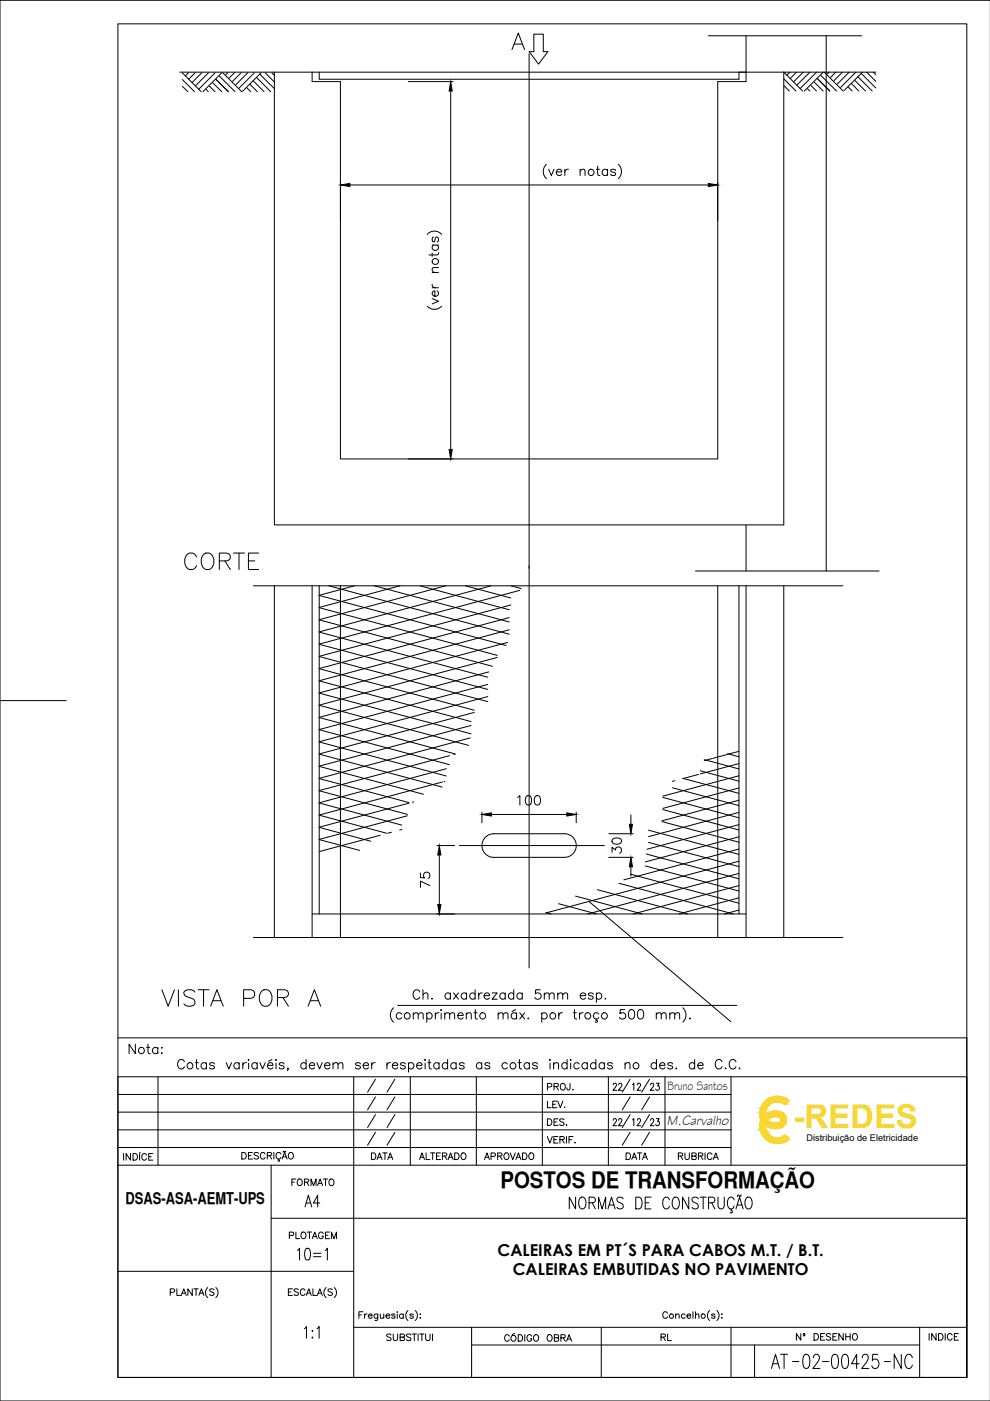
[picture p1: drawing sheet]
<svg xmlns="http://www.w3.org/2000/svg" width="210mm" height="297mm" viewBox="0 0 210 297" stroke-linecap="round" stroke-linejoin="round" font-family="sans-serif">
<defs><g id="words">
<g font-size="7.1">
<text x="38.1" y="122.1">CORTE</text>
<text x="33.2" y="214.5">VISTA POR A</text>
</g>
<text font-size="7" fill="#f8d731" x="168.3" y="239.2">-REDES</text>
<g font-size="6.6">
<text x="162.3" y="291.4">AT</text>
<text x="169" y="291.4">02</text>
<text x="175" y="291.4">00425</text>
<text x="188.4" y="291.4">NC</text>
</g>
<g font-size="6.2">
<text x="76.6" y="232.8">/ /</text>
<text x="76.6" y="236.7">/ /</text>
<text x="130.5" y="236.7">/ /</text>
<text x="76.6" y="244.1">/ /</text>
<text x="76.6" y="240.2">/ /</text>
<text x="130.5" y="244.1">/ /</text>
</g>
<g font-size="5.7">
<text x="63.5" y="257.2">A4</text>
<text x="61.7" y="268.5">10=1</text>
</g>
<text font-size="4.8" x="106.1" y="251.9">POSTOS DE TRANSFORMAÇÃO</text>
<g font-size="4.4">
<text x="128.8" y="232.5">22</text>
<text x="133" y="232.5">12</text>
<text x="136.5" y="232.5">23</text>
<text x="128.8" y="239.9">22</text>
<text x="133" y="239.9">12</text>
<text x="136.5" y="239.9">23</text>
<text x="77.6" y="246.9">DATA</text>
<text x="131.6" y="246.9">DATA</text>
<text x="139" y="285.4">RL</text>
</g>
<g font-size="3.5">
<text x="105.5" y="266.3">CALEIRAS EM PT´S PARA CABOS M.T. / B.T.</text>
<text x="108.7" y="270.3">CALEIRAS EMBUTIDAS NO PAVIMENTO</text>
</g>
<text font-size="3.4" x="26.6" y="255.3">DSAS-ASA-AEMT-UPS</text>
<text font-size="3" x="141.4" y="238.6">M.Carvalho</text>
<text font-size="2.7" x="141.6" y="231.1">Bruno Santos</text>
<text font-size="2" x="171" y="241.9">Distribuição de Eletricidade</text>
</g></defs>
<!-- layer: CORTE -->
<g fill="none" stroke="#000" stroke-width=".21">
<path d="M38.1 15.3h28.1M38.7 15.4l4 4M38.7 18.3l1.1 1.1M38.7 16.9l2.5 2.5M40 15.4l-.7 .7M41.4 15.4l-1.4 1.4M42.8 15.4l-2.1 2.1M43.7 19l.5 .4M44.2 15.4l-2.8 2.8M44.4 18.3l1.2 1.1M45.1 17.6l1.9 1.8M45.6 15.4l-3.5 3.5"/>
<path d="M45.8 16.9l2.6 2.5M46.5 16.1l3.3 3.3M47 15.4l-4 4M47.2 15.4l4 4M48.3 15.4l-.4 .4M49.7 15.4l-1.1 1.1M51.1 15.4l-1.8 1.9M52.2 18.5l1 .9M52.5 15.4l-2.5 2.6M53 17.8l1.6 1.6M53.7 17.1l2.3 2.3M53.9 15.4l-3.2 3.3"/>
<path d="M54.4 16.4l3 3M55.1 15.7l3.1 3.1M55.4 15.4l-4 4M56.2 15.4l2 2M57.6 15.4l.6 .6M58.2 15.3v96h108v-96h-9.5v1.5h-89v-1.5M66.2 15.3h92M108.6 10.5l1.3-3.5 1.3 3.5M109.1 9.4h1.6M116.2 11l-2 2.6-2-2.6h1v-3.8h2v3.8h1M150.2 7.6h32.5M158.2 7.6v9.7h-6v80h-80v-80h-6v-2"/>
<path d="M166.2 16.7l2.6 2.6M166.2 18.1l1.1 1.2M167.5 15.3l-.7 .6M168.9 15.3l-1.4 1.4M170.3 15.3l-2.1 2.1M171.2 18.8l.5 .5M171.7 15.3l-2.8 2.8M171.9 18.1l1.2 1.2M172.6 17.4l1.9 1.9M173.1 15.3l-3.4 3.5M173.4 16.7l2.5 2.6M174.1 16l3.3 3.3"/>
<path d="M174.5 15.3l-4 4M174.8 15.3l4 4M175.2 7.6v113.5M175.8 15.3l-.4 .4M177.2 15.3l-1.1 1.1M178.6 15.3l-1.8 1.8M179.8 18.4l.9 .9M180 15.3l-2.5 2.5M180.5 17.7l1.6 1.6M181.2 17l2.3 2.3M181.5 15.3l-3.3 3.2M181.9 16.3l3 3"/>
<path d="M182.6 15.6l3.1 3.1M182.9 15.3l-4 3.9M183.7 15.3l2 1.9M185.2 15.3l.5 .5M185.7 15.3h-19.5l4 4M158.2 111.3v9.8M147.4 121.1h39"/>
</g>
<!-- layer: VISTA -->
<g fill="none" stroke="#000" stroke-width=".21">
<path d="M112.2 11.4v193.8M53.7 124.2h125M58.2 124.2v74.6M66.2 124.2v74.6M67.7 124.2v69.6M72.2 124.2v74.6M152.2 124.2v74.6M156.7 124.2v69.6M158.2 124.2v74.6M166.2 124.2v74.6M97.4 179.3h30.7M102.2 179.3h.1"/>
<path d="M102.2 179.3a2.5 2.5 0 0 1 2.5-2.5h15a2.5 2.5 0 0 1 2.5 2.5M102.2 179.3a2.5 2.5 0 0 0 2.5 2.5h15a2.5 2.5 0 0 0 2.5-2.5M122.2 179.3h.1M53.7 198.8h125M66.2 193.8h92M124.9 191.2l30.1 25.4M83.4 213.7a2.06 2.06 0 0 0 0 3M84.3 213.2h71.9M85.2 215a.64 .64 0 0 0-1-.1 .64 .64 0 0 0 0 1 .64 .64 0 0 0 1-.1M87.6 215.1l.5-.4 .5 .1 .1 1.3M87.6 214.7v1.4M88.7 215.1l.5-.4 .4 .1 .1 1.3"/>
<path d="M89 210.3a.74 .74 0 0 0-.8-.5 .74 .74 0 0 0-.6 .8 .88 .88 0 0 0 .2 1 .88 .88 0 0 0 .9 .2l.3-.4M89.7 210.9l.5-.4 .4 .1 .1 1.3M89.7 209.9v2M90.5 215a.64 .64 0 0 1 .9-.1 .64 .64 0 0 1 0 1 .64 .64 0 0 1-.9-.1M90.5 214.7v2M91.5 211.8h.2zM92.3 214.7v1.4M93.1 214.7a.64 .64 0 0 0-.8 .6M93.5 214.1v.1zM93.5 214.8v1.3M94.3 215.1l.5-.4 .4 .1 .1 1.3M94.3 214.7v1.4"/>
<path d="M95.3 215.1l.5-.4 .5 .1 .1 1.3M95.5 210.8a.64 .64 0 0 0-.9-.1 .64 .64 0 0 0 0 1 .64 .64 0 0 0 .9-.1M95.5 210.5v1.4M96.2 210.5l1 1.4M97.1 215.3h1.1a.61 .61 0 0 0-.9-.5 .61 .61 0 0 0-.1 1 .6 .6 0 0 0 1 0M97.2 210.5l-1 1.4M98.9 215.1l.4-.4 .5 .1 .1 1.3M98.9 214.7v1.4M98.9 210.8a.64 .64 0 0 0-.9-.1 .64 .64 0 0 0 0 1 .64 .64 0 0 0 .9-.1M98.9 210.5v1.4M100.5 214.7h.7M100.7 210.8a.64 .64 0 0 0-.9-.1 .64 .64 0 0 0 0 1 .64 .64 0 0 0 .9-.1"/>
<path d="M100.7 209.9v2M100.8 214.1v1.6l.1 .3 .4 .1M101.5 210.5v1.4M102.3 210.5a.64 .64 0 0 0-.8 .6M102.6 211.1h1.2a.61 .61 0 0 0-.9-.5 .61 .61 0 0 0-.2 1 .6 .6 0 0 0 1.1 0M104.4 210.5h1l-1 1.4h1M105.6 215.1l.5-.4 .5 .1 .1 1.3M105.6 214.7v1.4M106.7 215.1l.4-.4 .5 .1 .1 1.3M107.1 210.8a.64 .64 0 0 0-.9-.1 .64 .64 0 0 0 0 1 .64 .64 0 0 0 .9-.1M107.1 210.5v1.4M108.9 210.8a.64 .64 0 0 0-.9-.1 .64 .64 0 0 0 0 1 .64 .64 0 0 0 .9-.1"/>
<path d="M108.9 209.9v2M109.3 214.1l-.7 .3M109.5 215a.64 .64 0 0 0-.9-.1 .64 .64 0 0 0 0 1 .64 .64 0 0 0 .9-.1M109.5 214.7v1.4M110.2 214.7l1 1.4M110.7 210.8a.64 .64 0 0 0-.9-.1 .64 .64 0 0 0 0 1 .64 .64 0 0 0 .9-.1M110.7 210.5v1.4M111.2 214.7l-1 1.4M111.9 216h.2zM114.5 209.9h-.9l-.1 .8a.71 .71 0 0 1 1.1 0 .71 .71 0 0 1-.2 1.1 .71 .71 0 0 1-1-.3M114.9 215a.64 .64 0 0 1 .9-.1 .64 .64 0 0 1 0 1 .64 .64 0 0 1-.9-.1M114.9 214.7v2"/>
<path d="M115.4 210.9l.5-.4 .5 .1v1.3M115.4 210.5v1.4M116.4 210.9l.5-.4 .5 .1 .1 1.3M118.3 210.9l.4-.4 .5 .1 .1 1.3M118.3 210.5v1.4M118.5 214.7v1.4M119.2 214.7a.64 .64 0 0 0-.7 .6M119.3 210.9l.5-.4 .5 .1 .1 1.3M121.5 214.7h.7M121.8 214.1v1.6l.1 .3 .4 .1M122.9 214.7v1.4M123 211.1h1.2a.61 .61 0 0 0-.9-.5 .61 .61 0 0 0-.2 1 .6 .6 0 0 0 1.1 0"/>
<path d="M123.6 214.7a.64 .64 0 0 0-.7 .6M125.8 210.8a.6 .6 0 0 0-1.1 0l.3 .3 .7 .2 .1 .3a.6 .6 0 0 1-1.1 0M126.4 216.1v.2l.3 .1v.2h-.5M126.4 210.8a.64 .64 0 0 1 1-.1 .64 .64 0 0 1 0 1 .64 .64 0 0 1-1-.1M126.4 210.5v2M127 215a.64 .64 0 0 0-1-.1 .64 .64 0 0 0 0 1 .64 .64 0 0 0 1-.1M128.3 211.8h.1zM132.5 214.1h-1l-.1 .8a.71 .71 0 0 1 1.1 0 .71 .71 0 0 1-.1 1.1 .71 .71 0 0 1-1.1-.3M133.5 214.2a.65 .65 0 0 1 1 .2 1.01 1.01 0 0 1-.7 1.7 1.28 1.28 0 0 1-.3-1.9zM135.4 214.2a.65 .65 0 0 1 1 .2 1.01 1.01 0 0 1-.7 1.7 1.28 1.28 0 0 1-.3-1.9zM139.1 215.1l.5-.4 .5 .1 .1 1.3M139.1 214.7v1.4"/>
<path d="M140.2 215.1l.5-.4 .4 .1 .1 1.3M142 215.1l.5-.4 .5 .1 .1 1.3M142 214.7v1.4M143.1 215.1l.4-.4 .5 .1 .1 1.3M144.8 213.7a2.06 2.06 0 0 1 0 3M146.2 216h.2z"/>
<circle cx="86.3" cy="215.4" r=".66"/>
<circle cx="102.3" cy="215.4" r=".66"/>
<circle cx="117.2" cy="215.4" r=".66"/>
<circle cx="124.6" cy="215.4" r=".66"/>
<circle cx="128.1" cy="215.4" r=".66"/>
</g>
<!-- layer: LEGENDA -->
<g fill="none" stroke="#000" stroke-width=".21">
<path d="M25 228.3h180v63.7h-180zM25 220h180v72M25 239.6h130M25 232h130M25 235.8h130M28.7 221.4v2l-1.3-2v2M31.1 222.1h.6M31.4 221.4v1.6l.1 .3 .3 .1M33.5 222.4a.64 .64 0 0 0-1-.1 .64 .64 0 0 0 0 .9 .64 .64 0 0 0 1-.1M33.5 222.1v1.3M33.5 228.3v18.7M34.2 222.2h.2z"/>
<path d="M34.2 223.3h.2zM39.1 225.1a.74 .74 0 0 0-.8-.5 .74 .74 0 0 0-.6 .8 .88 .88 0 0 0 .2 1 .88 .88 0 0 0 .9 .1l.3-.3M41.4 225.3h.6M41.7 224.6v1.7l.1 .2 .3 .1M43.8 225.6a.64 .64 0 0 0-1-.1 .64 .64 0 0 0 0 .9 .64 .64 0 0 0 1 0M43.8 225.3v1.3M45.5 225.6a.6 .6 0 0 0-1.1 0l.3 .3 .7 .2 .1 .3a.6 .6 0 0 1-1.1 0M48 225.3l.5 1.3 .6-1.3M50.7 225.6a.64 .64 0 0 0-.9-.1 .64 .64 0 0 0 0 .9 .64 .64 0 0 0 .9 0M50.7 225.3v1.3M51.5 225.3v1.3M52.2 225.3a.64 .64 0 0 0-.7 .6"/>
<path d="M52.7 224.6v.2zM52.7 225.4v1.2M54.5 225.6a.64 .64 0 0 0-.9-.1 .64 .64 0 0 0 0 .9 .64 .64 0 0 0 .9 0M54.5 225.3v1.3M55.1 225.3l.6 1.3 .5-1.3M56.7 225.9h1.2a.61 .61 0 0 0-.9-.5 .61 .61 0 0 0-.2 1 .6 .6 0 0 0 1.1 0M57.7 224.6l-.8 .4M58.5 224.6v.2zM58.5 225.4v1.2M60.2 225.6a.6 .6 0 0 0-1 0l.3 .3 .6 .2 .1 .3a.6 .6 0 0 1-1 0M61.1 226.5h-.2h.2l-.2 .5M64.9 225.6a.63 .63 0 0 0-.9-.1 .63 .63 0 0 0 0 .9 .63 .63 0 0 0 .9 0"/>
<path d="M64.9 224.6v2M65.6 225.9h1.1a.61 .61 0 0 0-.9-.5 .61 .61 0 0 0-.1 1 .6 .6 0 0 0 1 0M67.2 225.3l.6 1.3 .5-1.3M68.8 225.9h1.1a.61 .61 0 0 0-.8-.5 .61 .61 0 0 0-.2 1 .6 .6 0 0 0 1 0M70.6 225.7l.5-.4 .5 .1 .1 1.2M70.6 225.3v1.3M71.7 225.7l.4-.4 .5 .1 .1 1.2M75 228.3v63.7M76.4 225.6a.6 .6 0 0 0-1 0l.3 .3 .6 .2 .1 .3a.6 .6 0 0 1-1 0M77 225.9h1.1a.61 .61 0 0 0-.8-.5 .61 .61 0 0 0-.2 1 .6 .6 0 0 0 1 0M78.8 225.3v1.3M79.6 225.3a.64 .64 0 0 0-.8 .6"/>
<path d="M82 225.3v1.3M82.8 225.3a.64 .64 0 0 0-.8 .6M83.2 225.9h1.1a.61 .61 0 0 0-.8-.5 .61 .61 0 0 0-.2 1 .6 .6 0 0 0 1 0M85.9 225.6a.6 .6 0 0 0-1 0l.3 .3 .7 .2v.3a.6 .6 0 0 1-1 0M86.6 225.6a.64 .64 0 0 1 1-.1 .64 .64 0 0 1 0 .9 .64 .64 0 0 1-1 0M86.6 225.3v2M87 228.3v18.7M88.3 225.9h1.2a.61 .61 0 0 0-.9-.5 .61 .61 0 0 0-.2 1 .6 .6 0 0 0 1.1 0M90 224.7h.2zM90.1 225.4v1.2M90.7 225.3h.7M91 224.6v1.7l.1 .2 .4 .1"/>
<path d="M93.1 225.6a.64 .64 0 0 0-.9-.1 .64 .64 0 0 0 0 .9 .64 .64 0 0 0 .9 0M93.1 225.3v1.3M94.9 225.6a.64 .64 0 0 0-.9-.1 .64 .64 0 0 0 0 .9 .64 .64 0 0 0 .9 0M94.9 224.6v2M96.7 225.6a.64 .64 0 0 0-.9-.1 .64 .64 0 0 0 0 .9 .64 .64 0 0 0 .9 0M96.7 225.3v1.3M98.4 225.6a.6 .6 0 0 0-1 0l.3 .3 .6 .2 .1 .3a.6 .6 0 0 1-1 0M101 228.3v18.7M102.1 225.6a.64 .64 0 0 0-.9-.1 .64 .64 0 0 0 0 .9 .64 .64 0 0 0 .9 0M102.1 225.3v1.3M103.9 225.6a.6 .6 0 0 0-1.1 0l.3 .3 .7 .2 .1 .3a.6 .6 0 0 1-1.1 0M107.6 225.6a.64 .64 0 0 0-1-.1 .64 .64 0 0 0 0 .9 .64 .64 0 0 0 1 0"/>
<path d="M109.9 225.3h.6M110.1 224.6v1.7l.1 .2 .4 .1M112.2 225.6a.64 .64 0 0 0-.9-.1 .64 .64 0 0 0 0 .9 .64 .64 0 0 0 .9 0M112.2 225.3v1.3M114 225.6a.6 .6 0 0 0-1.1 0l.3 .3 .7 .2 .1 .3a.6 .6 0 0 1-1.1 0M115 228.3v18.7M116.1 233.5v1.4h.8M116.1 230.4h.8l.1-.2-.1-.4-.8-.1v1.4M116.1 237.2h.4a.75 .75 0 0 1 .5 .7 .75 .75 0 0 1-.5 .7h-.4zM116.6 224.6v.2zM116.6 225.4v1.2M117.2 234.1h.5"/>
<path d="M117.4 225.7l.5-.4 .4 .1 .1 1.2M117.4 225.3v1.3M117.5 230.4l.8-.1v-.5l-.8-.1v1.4M117.5 237.9h.5M117.9 230.4l.5 .7M118.1 233.5h-.9v1.4h.9M118.3 233.5l.5 1.4 .5-1.4M118.3 237.2h-.8v1.4h.8M118.9 229.9a.66 .66 0 0 1 1 .2 .66 .66 0 0 1-.3 .9 .67 .67 0 0 1-.8-.2 .67 .67 0 0 1 .1-.9zM119.6 237.4l-.3-.2-.6 .2 .1 .3 .7 .4 .1 .3-.1 .1-.5 .1-.3-.2M119.7 234.7v.2zM120.1 238.5h.1z"/>
<path d="M120.2 225.6a.64 .64 0 0 0-.9-.1 .64 .64 0 0 0 0 .9 .64 .64 0 0 0 .9 0M120.2 224.6v2M120.9 229.7l-.1 1.3-.3 .1-.2-.1-.1-.4M121 224.6v.2zM121 225.4v1.2M121.4 231h.1zM122.8 225.6a.64 .64 0 0 0-.9-.1 .64 .64 0 0 0 0 .9 .64 .64 0 0 0 .9 0M124.5 225.6a.64 .64 0 0 0-.9-.1 .64 .64 0 0 0 0 .9 .64 .64 0 0 0 .9 0M124.5 225.3v1.3M126.3 225.6a.64 .64 0 0 0-.9-.1 .64 .64 0 0 0 0 .9 .64 .64 0 0 0 .9 0M126.3 224.6v2M128.1 225.6a.64 .64 0 0 0-.9-.1 .64 .64 0 0 0 0 .9 .64 .64 0 0 0 .9 0"/>
<path d="M128.1 225.3v1.3M129 228.3v18.7M129.9 225.6a.6 .6 0 0 0-1.1 0l.3 .3 .7 .2 .1 .3a.6 .6 0 0 1-1.1 0M132.5 225.7l.5-.4 .5 .1 .1 1.2M132.5 225.3v1.3M139.2 225.6a.64 .64 0 0 0-1-.1 .64 .64 0 0 0 0 .9 .64 .64 0 0 0 1 0M139.2 224.6v2M139.8 225.9h1.2a.61 .61 0 0 0-.9-.5 .61 .61 0 0 0-.2 1 .6 .6 0 0 0 1.1 0M141 228.3v18.7M142.6 225.6a.6 .6 0 0 0-1 0l.2 .3 .7 .2 .1 .3a.6 .6 0 0 1-1 0M143.3 226.5h.2zM147.3 225.6a.64 .64 0 0 0-1-.1 .64 .64 0 0 0 0 .9 .64 .64 0 0 0 1 0"/>
<path d="M147.3 224.6v2M147.9 225.9h1.2a.61 .61 0 0 0-.9-.5 .61 .61 0 0 0-.2 1 .6 .6 0 0 0 1.1 0M153.1 225.1a.74 .74 0 0 0-.9-.5 .74 .74 0 0 0-.5 .8 .88 .88 0 0 0 .1 1 .88 .88 0 0 0 1 .1l.3-.3M153.8 226.5h.1zM155 228.3v18.7M156 225.1a.74 .74 0 0 0-.8-.5 .74 .74 0 0 0-.6 .8 .88 .88 0 0 0 .2 1 .88 .88 0 0 0 1 .1l.2-.3M156.7 226.5h.2zM25 243.3h130M25 247h180M26.2 244.6v1.4M27.7 244.6v1.4l-1-1.4v1.4M28.2 244.6h.5a.75 .75 0 0 1 .5 .7 .75 .75 0 0 1-.5 .7h-.5z"/>
<path d="M29.6 244.6v1.4M29.7 244.3l-.1 .1M31.1 244.9a.51 .51 0 0 0-.6-.3 .51 .51 0 0 0-.4 .5v.3a.51 .51 0 0 0 .4 .6 .51 .51 0 0 0 .6-.4M31.5 245.2h.6M32.4 244.6h-.9v1.4h.9M51.3 244.3h.4a.75 .75 0 0 1 .5 .7 .75 .75 0 0 1-.5 .7h-.4zM52.7 245h.5M53.5 244.3h-.8v1.4h.8M54.8 244.5l-.3-.2-.6 .2 .1 .4 .7 .3 .1 .3-.1 .2h-.5l-.3-.2M56.2 244.7a.52 .52 0 0 0-.6-.4 .52 .52 0 0 0-.4 .6v.3a.52 .52 0 0 0 .4 .5 .52 .52 0 0 0 .6-.3M56.7 245l.8-.1v-.4l-.8-.2v1.4M57.1 245l.5 .7"/>
<path d="M57.5 258.3h147.5M57.5 247v45M58.1 244.3v1.4M59.1 245.7l.2 .4h-.4M59.5 244.7a.52 .52 0 0 0-.5-.4 .52 .52 0 0 0-.5 .6v.3a.52 .52 0 0 0 .5 .5 .52 .52 0 0 0 .5-.3M59.8 245.7l.5-1.4 .6 1.4M60 245.3h.7M60.6 244.1l-.2 .1-.2-.1-.2 .2M61.3 244.5l.1-.1a.66 .66 0 0 1 .8 .6 .66 .66 0 0 1-.8 .7l-.3-.5zM62.7 250h-.8v1.4M63.1 250.2l.2-.2a.65 .65 0 0 1 .8 .7 .65 .65 0 0 1-.8 .6l-.3-.5zM64.5 250.6h.8l.2-.4-.4-.2h-.6v1.4"/>
<path d="M65.9 251.4v-1.4l.6 1.4 .5-1.4v1.4M67.3 251.4l.6-1.4 .5 1.4M68.5 250h1M69 250v1.4M69.9 250.2a.66 .66 0 0 1 .9 .2 .66 .66 0 0 1-.3 .9 .67 .67 0 0 1-.8-.3 .67 .67 0 0 1 .2-.8zM88.9 245.8l.6-1.4 .5 1.4M89.1 245.4h.7M90.3 244.4v1.4h.8M91.3 244.4h.9M91.7 244.4v1.4M92.5 245.1h.6M93.4 244.4h-.9v1.4h.9"/>
<path d="M93.8 245.1l.8-.1 .1-.3-.3-.3h-.6v1.4M94.3 245.1l.4 .7M95 245.8l.5-1.4 .6 1.4M95.2 245.4h.7M96.4 244.4h.5a.75 .75 0 0 1 .5 .7 .75 .75 0 0 1-.5 .7h-.5zM98 244.5a.65 .65 0 0 1 .8 .6 .65 .65 0 0 1-.8 .7l-.3-.5 .1-.5zM102.7 245.8l.6-1.4 .5 1.4M102.9 245.4h.7M104.1 245.2l.8-.1 .2-.2-.1-.3-.9-.2v1.4M105.5 245.1l.8-.1 .1-.4-.9-.2v1.4M106 245.1l.4 .7M107 244.6a.64 .64 0 0 1 .9 .1 .64 .64 0 0 1-.1 .9 .64 .64 0 0 1-.9-.1 .64 .64 0 0 1 .1-.9z"/>
<path d="M108.2 244.4l.5 1.4 .6-1.4M109.4 245.8l.5-1.4 .5 1.4M109.6 245.4h.6M110.8 244.4h.5a.75 .75 0 0 1 .4 .7 .75 .75 0 0 1-.4 .7h-.5zM112.2 244.6a.58 .58 0 0 1 .8 0 .58 .58 0 0 1 .2 .7 .53 .53 0 0 1-.6 .6 .53 .53 0 0 1-.5-.6zM116 241l.6 1.4 .5-1.4M117.4 241.6h.6M118.3 241h-.9v1.4h.9M118.7 241.6h.8l.1-.5-.9-.1v1.4M119.2 241.6l.4 .8M120.1 241v1.4M120.6 241.6h.6"/>
<path d="M121.5 241h-.9v1.4M121.9 242.2v.2zM122 253.8v2.5l-1.3-2.5v2.5M123.1 253.9l.2-.1a1.1 1.1 0 0 1 .9 1.6l-.1 .3a.67 .67 0 0 1-.6 .6 .67 .67 0 0 1-.7-.6 1.8 1.8 0 0 1 .3-1.8zM124.9 255h.9a.61 .61 0 0 0 .4-.6 .61 .61 0 0 0-.4-.6h-.9v2.5M125.6 255l.6 1.3M126.9 256.3v-2.5l.8 2.5 .7-2.5v2.5M128.9 256.3l.8-2.5 .7 2.5M129.2 255.5h.9M132.1 254.2a.66 .66 0 0 0-.8-.4 .66 .66 0 0 0-.4 .9l.9 .4a.62 .62 0 0 1 .3 .7 .62 .62 0 0 1-.4 .5l-.7-.1-.2-.2M134.8 253.8h.7a1.47 1.47 0 0 1 0 2.5h-.7zM136.8 255h.8"/>
<path d="M138 253.8h-1.2v2.5h1.2M141.9 254.4a.67 .67 0 0 0-.6-.6 .67 .67 0 0 0-.7 .6 1.57 1.57 0 0 0 .5 1.9 .71 .71 0 0 0 .8-.6M142.9 253.9l.2-.1a1.1 1.1 0 0 1 .9 1.6l-.1 .3a.67 .67 0 0 1-.6 .6 .67 .67 0 0 1-.7-.6 1.8 1.8 0 0 1 .3-1.8zM143.8 245.1l.8-.1 .1-.4-.9-.2v1.4M144.3 245.1l.5 .7M145.2 244.4v1l.4 .4 .5-.2 .1-1.2M146 253.8v2.5l-1.3-2.5v2.5M146.7 245.1l.8-.1 .1-.4-.9-.2v1.4l.9-.1v-.3l-.3-.3M148 254.2a.66 .66 0 0 0-.8-.4 .66 .66 0 0 0-.4 .9l.9 .4a.62 .62 0 0 1 .3 .7 .62 .62 0 0 1-.4 .5l-.7-.1-.2-.2M148.1 245.1l.8-.1 .1-.4-.9-.2v1.4M148.4 253.8h1.4M148.6 245.1l.4 .7"/>
<path d="M149.1 253.8v2.5M149.5 244.4v1.4M150.2 255h.9a.61 .61 0 0 0 .5-.6 .61 .61 0 0 0-.5-.6h-.9v2.5M150.9 255l.7 1.3M151 244.8a.51 .51 0 0 0-.6-.4 .51 .51 0 0 0-.4 .6 .58 .58 0 0 0 .1 .7 .58 .58 0 0 0 .8-.1l.1-.1M151.2 245.8l.6-1.4 .5 1.4M151.4 245.4h.7M152.2 253.8v1.8a.67 .67 0 0 0 .7 .7 .67 .67 0 0 0 .7-.7v-1.8M155 256.3v.4l.3 .1v.2l-.1 .2-.4-.2M155.7 254.4a.67 .67 0 0 0-.7-.6 .67 .67 0 0 0-.7 .6 1.57 1.57 0 0 0 .5 1.9 .71 .71 0 0 0 .9-.6M156 256.3l.8-2.5 .8 2.5M156.3 255.5h1"/>
<path d="M157.2 253.3l-.3 .3-.3-.2-.3 .3M158.3 253.9l.2-.1a1.1 1.1 0 0 1 1 1.6l-.1 .3a.67 .67 0 0 1-.7 .6 .67 .67 0 0 1-.7-.6 1.8 1.8 0 0 1 .3-1.8zM25 269.5h50M36.1 274l.8-.1 .1-.5-.9-.1v1.4M37.5 273.3v1.4h.8M38.4 274.7l.6-1.4 .5 1.4M38.6 274.2h.7M40.8 273.3v1.4l-1-1.4v1.4M41.1 273.3h.9M41.6 273.3v1.4M42.2 274.7l.5-1.4 .5 1.4M42.4 274.2h.6"/>
<path d="M44 273a1.45 1.45 0 0 0 0 2.1M45.4 273.4l-.4-.1-.6 .1 .2 .4 .8 .5v.2l-.4 .2-.6-.2M45.8 273a1.43 1.43 0 0 1 0 2.1M61.1 273.9h.6M61.3 262l.8-.1 .1-.5-.9-.2v1.4M62 273.3h-.9v1.4h.9M62.7 261.2v1.4h.8M63.3 273.4l-.4-.1-.6 .1 .2 .4 .8 .5v.2l-.4 .2-.6-.2M64.1 261.3a.66 .66 0 0 1 .8 .6 .66 .66 0 0 1-.8 .7l-.3-.5zM64.7 273.6a.51 .51 0 0 0-.6-.3 .51 .51 0 0 0-.4 .5v.3a.51 .51 0 0 0 .4 .6 .51 .51 0 0 0 .6-.4M64.9 274.7l.6-1.4 .5 1.4M65.1 274.2h.7"/>
<path d="M65.1 261.2h1M65.6 261.2v1.4M66.2 262.6l.5-1.4 .6 1.4M66.3 273.3v1.4h.8M67.3 274.7l.5-1.4 .5 1.4M67.5 274.2h.6M68.5 261.6a.51 .51 0 0 0-.5-.4 .51 .51 0 0 0-.5 .6v.3a.5 .5 0 0 0 .5 .5 .5 .5 0 0 0 .5-.5h-.3M69.1 273a1.45 1.45 0 0 0 0 2.1M69.9 261.2h-.9v1.4M70.3 262.6v-1.4l.5 1.4 .5-1.4v1.4M70.5 273.4l-.4-.1-.6 .1 .2 .4 .7 .3 .1 .4-.2 .1-.4 .1-.4-.2M70.9 273a1.45 1.45 0 0 1 0 2.1"/>
<path d="M76.1 278.8h.5M77 278.1h-.9v1.4M77.3 278.6v.9M77.8 278.6h-.3l-.2 .4M78.1 279h.8a.45 .45 0 0 0-.5-.4 .45 .45 0 0 0-.4 .5 .45 .45 0 0 0 .4 .4l.5-.2M80.1 278.6l-.1 1.3h-.5M80.1 278.8a.44 .44 0 0 0-.7-.1 .44 .44 0 0 0 0 .7 .44 .44 0 0 0 .7-.1M80.6 278.6l.1 .8 .3 .1 .4-.3M81.4 278.6v.9M81.8 279h.8a.45 .45 0 0 0-.5-.4 .45 .45 0 0 0-.4 .5 .45 .45 0 0 0 .5 .4l.4-.2M83.8 278.8l-.3-.2h-.4v.3l.6 .2 .1 .2-.3 .2-.5-.2M84.2 278.1v.1z"/>
<path d="M84.2 278.6v.9M85.5 278.8a.45 .45 0 0 0-.7-.1 .45 .45 0 0 0 0 .7 .45 .45 0 0 0 .7-.1M85.5 278.6v.9M86.5 277.9a1.43 1.43 0 0 0 0 2.1M87.6 278.8l-.2-.2h-.4v.3l.6 .2v.2l-.2 .2-.5-.2M88 277.9a1.43 1.43 0 0 1 0 2.1M89 278.6h.2zM89 279.4h.2zM141.5 278.4a.52 .52 0 0 0-.6-.3 .52 .52 0 0 0-.4 .5v.4a.52 .52 0 0 0 .4 .5 .52 .52 0 0 0 .6-.3M143.3 278.8l.3-.2h.3l.1 .9M143.3 278.6v.9M145.3 278.8a.44 .44 0 0 0-.7-.1 .44 .44 0 0 0 0 .7 .44 .44 0 0 0 .7-.1"/>
<path d="M145.7 279h.8a.45 .45 0 0 0-.5-.4 .45 .45 0 0 0-.4 .5 .45 .45 0 0 0 .4 .4l.5-.2M146.9 278.1v1.4M147.5 278.8l.3-.2h.3l.1 .9M147.5 278.1v1.4M150.5 277.9a1.43 1.43 0 0 0 0 2.1M151.6 278.8l-.3-.2-.4 .2 .6 .3v.3l-.4 .1-.2-.2M152 277.9a1.43 1.43 0 0 1 0 2.1M153 278.6h.1zM153.1 279.4v.1zM64.5 281.7l.5-.5v2.5M66.2 282.1v.2zM66.2 283.5v.2z"/>
<path d="M67.2 281.7l.5-.5v2.5M75 281.4h130M82.9 283l-.3-.2-.5 .1-.1 .4 .8 .3 .1 .4-.3 .2-.6-.2M83.4 282.8v1l.4 .4 .4-.2 .1-1.2M84.8 283.5l.8-.1 .2-.3-.4-.3h-.6v1.4l.9-.1 .1-.3-.4-.3M87.1 283l-.3-.2-.6 .2 .1 .4 .8 .4v.2l-.3 .2-.6-.2M87.4 282.8h.9M87.8 282.8v1.4M88.6 282.8v1.4M89 282.8h.9M89.4 282.8v1.4M90.2 282.8v1l.4 .4 .5-.2 .1-1.2"/>
<path d="M91.7 282.8v1.4M100 285.2h95M100 281.4v10.6M108 283.3a.51 .51 0 0 0-.6-.3 .51 .51 0 0 0-.4 .5v.3a.51 .51 0 0 0 .4 .6 .51 .51 0 0 0 .6-.4M109.1 282.7l-.5 .3M109.9 283h.4a.75 .75 0 0 1 .5 .7 .75 .75 0 0 1-.5 .7h-.4zM111.3 283v1.4M112.7 283.3a.52 .52 0 0 0-.6-.3 .52 .52 0 0 0-.4 .5v.3a.5 .5 0 0 0 .5 .6 .5 .5 0 0 0 .5-.6h-.3M113.3 283.2l.1-.2a.66 .66 0 0 1 .8 .7 .66 .66 0 0 1-.8 .6l-.3-.5zM116.3 283a.66 .66 0 0 1 .8 .7 .66 .66 0 0 1-.8 .6l-.3-.5zM117.5 283.6h.8l.1-.5-.9-.1v1.4l.9-.2 .1-.3-.4-.3M118.9 283.6h.8l.2-.4-.4-.2h-.6v1.4"/>
<path d="M119.4 283.6l.5 .8M120.1 284.4l.6-1.4 .5 1.4M120.3 283.9h.7M127.5 281.4v10.6M155 281.4v10.6M169.8 282.7v1.4l-.9-1.4v1.4M170.3 283.2h.4M172.6 282.7h.5a.75 .75 0 0 1 .4 .7 .75 .75 0 0 1-.4 .7h-.5zM174 283.4h.5M174.9 282.7h-.9v1.4M176.1 282.9l-.3-.2-.6 .2 .1 .4 .8 .3v.3l-.3 .2-.6-.2M176.6 283.4h.5"/>
<path d="M177.5 282.7h-.9v1.4M178.8 282.7v1.4l-.9-1.4v1.4M179.3 283.4h1M179.3 282.7v1.4M180.3 282.7v1.4M180.9 282.9a.64 .64 0 0 1 .9 .1 .64 .64 0 0 1-.1 .9l-.2 .2a.68 .68 0 0 1-.8-.3 .68 .68 0 0 1 .2-.9zM195 281.4v10.6M197 282.7v1.4M198.5 282.7v1.4l-1-1.4v1.4M199 282.7h.5a.74 .74 0 0 1 .5 .7 .74 .74 0 0 1-.5 .7h-.5zM200.4 282.7v1.4M201.9 283.1a.51 .51 0 0 0-.6-.4 .51 .51 0 0 0-.4 .6v.3a.51 .51 0 0 0 .4 .5 .51 .51 0 0 0 .6-.3"/>
<path d="M202.3 283.4h.6M203.2 282.7h-.9v1.4h.9"/>
<circle cx="30" cy="222.7" r=".66"/>
<circle cx="40.3" cy="226" r=".66"/>
<circle cx="108.8" cy="226" r=".66"/>
<circle cx="134.9" cy="225.9" r=".66"/>
<circle cx="142.4" cy="279" r=".46"/>
<circle cx="149.1" cy="279" r=".46"/>
<circle cx="108.9" cy="283.7" r=".62"/>
<circle cx="170.5" cy="282.9" r=".19"/>
</g>
<!-- layer: FORMATO-A4 -->
<path d="M25 5.1h180v286.9h-180zM210 .1h-210v296.9h210M0 148.5h14" fill="none" stroke="#000" stroke-width=".21"/>
<!-- layer: 0 -->
<g fill="none" stroke="#000" stroke-width=".21">
<path d="M86.6 17.3h9.5M95.6 19.3v76M72.2 38.7v8.1M74.2 39.2h76M115.9 34.8a2.06 2.06 0 0 0 0 3.1M116.3 35.9l.6 1.3 .6-1.3M118 36.5h1.1a.61 .61 0 0 0-.9-.6 .61 .61 0 0 0-.2 1 .6 .6 0 0 0 1.1 0M119.8 35.9v1.3M120.5 35.9a.64 .64 0 0 0-.7 .6M123 36.3l.5-.4 .5 .1v1.2M123 35.9v1.3M126.4 35.9h.7"/>
<path d="M126.7 35.2v1.6l.1 .3 .4 .1M128.8 36.2a.64 .64 0 0 0-.9-.1 .64 .64 0 0 0 0 .9 .64 .64 0 0 0 .9-.1M128.8 35.9v1.3M130.5 36.2a.6 .6 0 0 0-1 0l.1 .2 .8 .2 .1 .3a.6 .6 0 0 1-1 0M131.1 34.8a2.06 2.06 0 0 1 0 3.1M152.2 38.7v8.1M90.6 49.7a2.06 2.06 0 0 1 3 0M91.6 57.8h1.4M91.6 53.7v.6M91.6 52h1.4M91.9 52a.64 .64 0 0 0-.1 .9 .64 .64 0 0 0 1 0 .64 .64 0 0 0-.1-.9M91.9 50.2a.6 .6 0 0 0 0 1.1l.2-.1 .3-.9 .3-.1a.6 .6 0 0 1 0 1.1"/>
<path d="M93 56.7l-1.3 .1-.1 .5 .4 .5M93 53.6l-.1 .4-.3 .1h-1.6M90.6 64.9a2.06 2.06 0 0 0 3 0M91.6 63.3l1.4 .6-1.4 .5M91.6 60.2a.64 .64 0 0 0 .6 .8M91.6 61h1.4M92.7 61.7a.63 .63 0 0 1 .1 .9 .63 .63 0 0 1-.9 0 .63 .63 0 0 1 .1-.9h.2v1.1M86.6 97.3h9.5M67.7 126.2l39.6 10.7M67.7 128.8l37.7 10.2M67.7 134l35.7 9.6M67.7 136.6l35.7 9.6"/>
<path d="M67.7 139.2l35.7 9.6M69.7 124.2l38.3 10.3M75.2 124.2l-7.5 2M79.4 124.2l28.6 7.7M84.8 124.2l-17.1 4.6M89 124.2l19 5.1M94.5 124.2l-26.8 7.2 36.7 9.9M98.7 124.2l9.6 2.6M104.1 124.2l-36.4 9.8M105.4 139.4l-37.7 10.1 31.7 8.5M107.6 136.2l-39.9 10.7 32.2 8.7M108 130.9l-40.3 10.8"/>
<path d="M108 133.5l-40.3 10.8M108.3 128.3l-40.6 10.8M108.4 124.2l2.1 .6M110.2 125.2l-42.5 11.4M67.7 141.8l32.9 8.8M67.7 144.4l32.2 8.6M67.7 152.1l28.8 7.7M67.7 154.7l27.6 7.4M67.7 157.3l26.9 7.2M96.5 159.9l-.3 .1M99.7 156.4l-32 8.6M99.9 153.8l-32.2 8.6 22.1 6"/>
<path d="M100.6 151.1l-32.9 8.8 26.1 7M103.4 145.1l-35.7 9.6M103.4 147.7l-35.7 9.6M103.6 142.5l-35.9 9.6M154.3 159.8l2.4 .7M156.7 159.3l-5.5 1.5M67.7 165.1l19 5.1M67.7 167.7l18.7 5M67.7 170.3l17.5 4.6M67.7 172.8l14.3 3.9M67.7 175.4l10.9 3M80.6 177.1l-12.9 3.4"/>
<path d="M83 176.5l-.8 .2M85.2 175.9l-.5 .1M86.4 173l-18.7 5 8.6 2.3M86.7 170.3l-19 5.1M87.7 170l-.3 .1M92.6 179.3h3.8M93.8 165.8l-26.1 7M94.3 165.7h-.2M94.6 163l-26.9 7.2M95.3 160.2l-27.6 7.4M102.2 172.2v2.2M104.2 172.7h16"/>
<path d="M109.7 169.1l.5-.4v2M111.7 168.8a.65 .65 0 0 1 .9 .3 1.01 1.01 0 0 1-.7 1.6 1.28 1.28 0 0 1-.2-1.9zM113.6 168.8a.65 .65 0 0 1 .9 .3 1.01 1.01 0 0 1-.7 1.6 1.28 1.28 0 0 1-.2-1.9zM122.2 172.2v2.2M129.1 176.8h5.2M129.9 177.9a1.28 1.28 0 0 1 1.9 .3v.2a1.15 1.15 0 0 1-2 0zM133.8 172.8v2M137.5 176l19.2 5.2M137.5 178.6l19.2 5.1M140.4 174.2l16.3 4.4M140.5 169.1l16.2 4.3M140.5 171.6l16.2 4.4"/>
<path d="M142.6 167l14.1 3.8M143.1 165.5l-.5 .2M144.8 165l11.9 3.2M148.1 164.2l-3.3 .9M148.5 163.4l8.2 2.2M149.3 161.1l7.4 1.9M151 160.8l-1.7 .5M156.7 164.5l-16.2 4.3M156.7 167.1l-16.2 4.3M156.7 169.7l-16.3 4.3M156.7 172.2l-19.2 5.2M156.7 174.8l-19.5 5.3"/>
<path d="M156.7 177.4l-19.9 5.3M156.7 161.9l-8.2 2.2M89.1 185.1v1h.9a.71 .71 0 0 1 0-1 .71 .71 0 0 1 1 .1 .71 .71 0 0 1-.2 1M91.1 187.8l-2-1v1.3M92.6 193.8h3.8M93.1 181.3v10.5M115.7 193.5l1.2 .3M116.5 193.4l-.8 .2M118.4 191.6l8.1 2.2M122 190l14.2 3.8M126.7 188.6l19.1 5.2M129.1 181.8h5.2"/>
<path d="M129.8 180.7v-1l.7 .5a.67 .67 0 0 1 1.1-.5 .67 .67 0 0 1-.2 1.2M131.3 187.3l24.2 6.5M133.6 185.3l23.1 6.2M133.8 183.8v2M136.8 183.6l19.9 5.3M137 181.1l19.7 5.2M156.7 180l-24.4 6.5M156.7 182.6l-40.1 10.7M156.7 185.2l-32.1 8.6M156.7 187.8l-22.4 6M156.7 190.4l-12.8 3.4M156.7 193l-3.1 .8"/>
<circle cx="125.3" cy="36.5" r=".66"/>
<circle cx="92.3" cy="55.4" r=".66"/>
</g>
<path d="M95.6 17.3l.3 2h-.7zM72.2 39.2l2-.3v.7zM150.2 38.9l2 .3-2 .4zM95.2 95.3h.7l-.3 2zM102.2 172.7l2-.4v.7zM120.2 172.3l2 .4-2 .3zM133.4 174.8h.7l-.3 2zM93.1 179.3l.4 2h-.7zM92.8 191.8h.7l-.4 2zM133.8 181.8l.3 2h-.7z" fill="#000" stroke="#000" stroke-width=".21"/>
<g fill="#f8d731" stroke="#f8d731" stroke-width=".21">
<path d="M164.6 232.4h.5z"/>
<path d="M166.3 234h.4z"/>
<path d="M164.2 235.6h.4z"/>
<path d="M163.9 239.3h.9z"/>
<path d="M166.4 240.8h.2z"/>
<path d="M164.3 242.4h1z"/>
<path d="M164.6 232.4l.7 .1zM164.3 232.5h1z"/>
<path d="M164.3 232.5h1.2zM164.2 232.5h1.3z"/>
<path d="M164.2 232.5h1.5zM164 232.5h1.7z"/>
<path d="M164 232.5l1.9 .1zM163.8 232.6h2.1z"/>
<path d="M163.8 232.6l2.3 .1zM163.6 232.7h2.5z"/>
<path d="M163.6 232.7h2.7zM163.4 232.7h2.9z"/>
<path d="M163.4 232.7l3 .1zM163.2 232.8h3.2z"/>
<path d="M163.2 232.8l3.4 .1zM163.1 232.9h3.5z"/>
<path d="M163.1 232.9l3.7 .1zM162.9 233h3.9z"/>
<path d="M162.9 233l4.1 .1zM162.7 233.1h4.3z"/>
<path d="M162.7 233.1l4.4 .1zM162.6 233.2h4.5z"/>
<path d="M162.6 233.2l4.7 .1-.2-.1zM162.4 233.3l.2-.1 4.7 .1z"/>
<path d="M162.4 233.3l4.8 .2 .1-.2zM162.3 233.5l.1-.2 4.8 .2z"/>
<path d="M162.3 233.5l4.8 .1 .1-.1zM162.3 233.5l4.8 .1h-5z"/>
<path d="M164.8 233.6h2.3zM164.8 233.6h2.2z"/>
<path d="M162.1 233.6h2.7zM162.1 233.6h2.6z"/>
<path d="M162.1 233.6h2.6zM162.1 233.6h2.3z"/>
<path d="M165.1 233.6h1.9zM165.1 233.6l1.9 .1z"/>
<path d="M162.1 233.6h2.3zM162.1 233.6l2 .1z"/>
<path d="M165.4 233.7h1.6zM165.4 233.7h1.5z"/>
<path d="M162.1 233.7h2zM162 233.8h2z"/>
<path d="M162 233.8h2zM162 233.8h1.8z"/>
<path d="M165.7 233.7l1.1 .2 .1-.2zM165.7 233.7l1.1 .2z"/>
<path d="M162 233.8l1.5 .2 .3-.2zM162 233.8l1.5 .2h-1.7z"/>
<path d="M166 233.9l.7 .1 .1-.1zM166 233.9l.7 .1z"/>
<path d="M161.8 234l1.6 .1 .1-.1zM161.8 234l1.6 .1h-1.6z"/>
<path d="M166.3 234l.3 .1zM166.4 234.1h.2z"/>
<path d="M161.8 234.1h1.6zM161.8 234.1h1.5z"/>
<path d="M161.7 234.1l1.3 .2 .3-.2zM161.7 234.1l1.3 .2h-1.4z"/>
<path d="M161.6 234.3h1.4zM161.6 234.3l1.4 .1z"/>
<path d="M161.5 234.4l1.3 .2 .2-.2zM161.5 234.4l1.3 .2h-1.3z"/>
<path d="M161.5 234.6l1.2 .2 .1-.2zM161.5 234.6l1.2 .2h-1.3z"/>
<path d="M161.4 234.8h1.3zM161.4 234.8h1.2z"/>
<path d="M161.4 234.8l1.1 .3 .1-.3zM161.4 234.8l1.1 .3h-1.3z"/>
<path d="M161.2 235.1h1.3zM161.2 235.1h1.3z"/>
<path d="M161.2 235.1l1.2 .3 .1-.3zM161.2 235.1l1.2 .3h-1.2z"/>
<path d="M161.2 235.4h1.2zM161.2 235.4l1.1 .1z"/>
<path d="M164.2 235.6h.6zM163.9 235.6h.9z"/>
<path d="M163.9 235.6h1.1zM163.8 235.6h1.2z"/>
<path d="M163.8 235.6l1.4 .1zM163.5 235.7h1.7z"/>
<path d="M163.5 235.7h1.9zM163.4 235.7h2z"/>
<path d="M161.2 235.5l1.1 .2v-.2zM161.2 235.5l1.1 .2h-1.2z"/>
<path d="M163.4 235.7l2.2 .1zM163.2 235.8h2.4z"/>
<path d="M163.2 235.8h2.5zM163.1 235.8h2.6z"/>
<path d="M161.1 235.7l1.2 .2v-.2zM161.1 235.7l1.2 .2h-1.2z"/>
<path d="M163.1 235.8l2.8 .2zM162.9 236h3z"/>
<path d="M162.9 236h3zM162.8 236h3.1z"/>
<path d="M161.1 235.9l1.1 .1 .1-.1zM161.1 235.9l1.1 .1h-1.1z"/>
<path d="M162.8 236l3.4 .1-.3-.1zM162.6 236.1l.2-.1 3.4 .1z"/>
<path d="M162.6 236.1h3.6zM162.5 236.1h3.7z"/>
<path d="M161.1 236l1.2 .3-.1-.3zM161.1 236l1.2 .3h-1.2z"/>
<path d="M162.5 236.1l3.8 .2-.1-.2zM162.3 236.3l.2-.2 3.8 .2z"/>
<path d="M161.1 236.3h1.2zM161.1 236.3h1.2z"/>
<path d="M162.3 236.3l4.1 .1zM162.3 236.3l4.1 .1z"/>
<path d="M161.1 236.3l1.2 .1zM161.1 236.3l1.2 .1z"/>
<path d="M161.1 236.4l5.4 .1-.1-.1zM161.1 236.4l5.4 .1h-5.4z"/>
<path d="M161.1 236.5l5.5 .2-.1-.2zM161.1 236.5l5.5 .2h-5.5z"/>
<path d="M161.1 236.7h5.5zM161.1 236.7h5.5z"/>
<path d="M164.4 236.7l2.2 .1zM164.4 236.7l2.2 .1z"/>
<path d="M161.1 236.7h3.3zM161.1 236.7l3 .1z"/>
<path d="M164.7 236.8h1.9zM164.7 236.8h1.9z"/>
<path d="M164.8 236.8h1.8zM164.8 236.8h1.8z"/>
<path d="M161.1 236.8h3zM161.1 236.8h2.7z"/>
<path d="M165 236.8l1.7 .1zM165 236.8l1.7 .1z"/>
<path d="M161.2 236.8h2.6zM161.2 236.8l2.3 .1z"/>
<path d="M165.2 236.9l1.5 .1zM165.2 236.9l1.5 .1z"/>
<path d="M165.4 237h1.3zM165.4 237h1.3z"/>
<path d="M165.4 237h1.3zM165.4 237h1.3z"/>
<path d="M161.2 236.9l2 .2 .3-.2zM161.2 236.9l2 .2h-2z"/>
<path d="M161.2 237.1h2zM161.2 237.1h2z"/>
<path d="M165.4 237l1.3 .1zM165.4 237l1.3 .1z"/>
<path d="M165.5 237.1l1.2 .1zM165.5 237.1l1.2 .1z"/>
<path d="M161.2 237.1l1.8 .1 .2-.1zM161.2 237.1l1.8 .1h-1.8z"/>
<path d="M165.6 237.2l1.2 .1zM165.6 237.2l1.2 .1z"/>
<path d="M165.6 237.3h1.2zM165.6 237.3h1.2z"/>
<path d="M165.6 237.3l1.2 .1v-.1zM165.6 237.3l1.2 .1h-1.2z"/>
<path d="M161.2 237.2l1.6 .2 .2-.2zM161.2 237.2l1.6 .2h-1.5z"/>
<path d="M165.6 237.4l1.2 .1zM165.6 237.4l1.2 .1h-1.2z"/>
<path d="M165.6 237.5l1.2 .1zM165.6 237.5l1.2 .1z"/>
<path d="M161.3 237.4l1.7 .2-.2-.2zM161.3 237.4l1.7 .2h-1.8z"/>
<path d="M165.6 237.6h1.2zM165.6 237.6l1.1 .1z"/>
<path d="M165.6 237.7h1.1zM165.6 237.7l1.1 .1h-1.2z"/>
<path d="M161.2 237.6l2 .2-.2-.2zM161.2 237.6l2 .2h-2z"/>
<path d="M161.2 237.8h2zM161.2 237.8h2z"/>
<path d="M165.5 237.8h1.2zM165.5 237.8h1.2z"/>
<path d="M165.4 237.8h1.3zM165.4 237.8h1.3z"/>
<path d="M165.4 237.8h1.3zM165.4 237.9h1.3z"/>
<path d="M161.2 237.8l2.3 .2-.3-.2zM161.2 237.8l2.3 .2h-2.3z"/>
<path d="M165.4 237.9h1.3zM165.2 238h1.5z"/>
<path d="M161.2 238l2.6 .1zM161.2 238l2.6 .1z"/>
<path d="M165.2 238h1.5zM165 238.1h1.6z"/>
<path d="M165 238.1h1.6zM164.8 238.1h1.8z"/>
<path d="M161.2 238.1h2.9zM161.2 238.1h2.9z"/>
<path d="M164.8 238.1h1.8zM164.7 238.1h1.9z"/>
<path d="M161.1 238.1h3zM161.1 238.1h3z"/>
<path d="M164.7 238.1h1.9zM164.4 238.1h2.2z"/>
<path d="M161.1 238.1h3.3zM161.1 238.1h3.3z"/>
<path d="M161.1 238.1h5.5zM161.1 238.1l5.5 .1z"/>
<path d="M161.1 238.2l5.4 .1 .1-.1zM161.1 238.2l5.4 .1h-5.4z"/>
<path d="M161.1 238.3l5.3 .2 .1-.2zM161.1 238.3l5.3 .2h-5.3z"/>
<path d="M162.3 238.5h4.1zM162.3 238.5l4 .1z"/>
<path d="M161.1 238.5l1.2 .1zM161.1 238.5l1.2 .1z"/>
<path d="M162.3 238.6l3.9 .1 .1-.1zM162.3 238.6l3.9 .1h-3.7z"/>
<path d="M162.5 238.7h3.7zM162.5 238.7h3.7z"/>
<path d="M161.1 238.6l1.1 .2 .1-.2zM161.1 238.6l1.1 .2h-1.1z"/>
<path d="M162.6 238.7l3.3 .2 .3-.2zM162.6 238.7l3.3 .2h-3.1z"/>
<path d="M162.8 238.9h3.1zM162.8 238.9h3.1z"/>
<path d="M161.1 238.8l1.2 .2-.1-.2zM161.1 238.8l1.2 .2h-1.2z"/>
<path d="M162.9 238.9h3zM162.9 238.9l2.8 .1z"/>
<path d="M163.1 239h2.6zM163.1 239l2.5 .1z"/>
<path d="M161.1 239l1.2 .1v-.1zM161.1 239l1.2 .1h-1.2z"/>
<path d="M163.2 239.1h2.4zM163.2 239.1l2.2 .1z"/>
<path d="M163.4 239.2h2zM163.4 239.2h1.8z"/>
<path d="M163.5 239.2h1.7zM163.5 239.2h1.5z"/>
<path d="M163.8 239.2h1.2zM163.8 239.2l1 .1z"/>
<path d="M163.9 239.3h.7zM164.2 239.3h.4z"/>
<path d="M161.1 239.1l1.2 .3v-.3zM161.1 239.1l1.2 .3h-1.1z"/>
<path d="M161.2 239.4l1.2 .1zM161.2 239.4l1.2 .1z"/>
<path d="M161.2 239.5l1.3 .3-.1-.3zM161.2 239.5l1.3 .3h-1.3z"/>
<path d="M161.2 239.8h1.3zM161.2 239.8h1.3z"/>
<path d="M161.2 239.8l1.4 .2-.1-.2zM161.2 239.8l1.4 .2h-1.2z"/>
<path d="M161.4 240l1.3 .1zM161.4 240l1.3 .1z"/>
<path d="M161.4 240.1l1.4 .2-.1-.2zM161.4 240.1l1.4 .2h-1.3z"/>
<path d="M161.5 240.3l1.5 .2-.2-.2zM161.5 240.3l1.5 .2h-1.5z"/>
<path d="M161.5 240.5h1.5zM161.5 240.5h1.5z"/>
<path d="M161.6 240.5l1.7 .3-.3-.3zM161.6 240.5l1.7 .3h-1.6z"/>
<path d="M161.7 240.8h1.7zM161.7 240.8h1.7z"/>
<path d="M166.4 240.8l.3 .1zM166.3 240.9h.4z"/>
<path d="M161.8 240.8l1.7 .1-.1-.1zM161.8 240.8l1.7 .1h-1.7z"/>
<path d="M166.3 240.9l.5 .1-.1-.1zM166 241l.3-.1 .5 .1z"/>
<path d="M161.8 240.9l2 .2-.3-.2zM161.8 240.9l2 .2h-1.8z"/>
<path d="M162 241.1h2zM162 241.1h2z"/>
<path d="M166 241l.9 .1-.1-.1zM165.7 241.1l.3-.1 .9 .1z"/>
<path d="M162 241.1l2.1 .1zM162 241.1l2.1 .1z"/>
<path d="M165.7 241.1l1.3 .1zM165.4 241.2h1.6z"/>
<path d="M162.1 241.2l2.3 .1zM162.1 241.2l2.3 .1z"/>
<path d="M165.4 241.2l1.6 .1zM165.1 241.3h1.9z"/>
<path d="M162.1 241.3h2.6zM162.1 241.3h2.6z"/>
<path d="M165.1 241.3h2zM164.8 241.3h2.3z"/>
<path d="M162.1 241.3h2.7zM162.1 241.3h2.7z"/>
<path d="M162.1 241.3l5.1 .1-.1-.1zM162.1 241.3l5.1 .1h-4.9z"/>
<path d="M162.3 241.4l5 .1-.1-.1zM162.3 241.4l5 .1h-4.9z"/>
<path d="M162.4 241.5l4.7 .2 .2-.2zM162.4 241.5l4.7 .2h-4.5z"/>
<path d="M162.6 241.7l4.4 .1 .1-.1zM162.6 241.7l4.4 .1h-4.3z"/>
<path d="M162.7 241.8h4.3zM162.7 241.8l4.1 .1z"/>
<path d="M162.9 241.9h3.9zM162.9 241.9l3.7 .1z"/>
<path d="M163.1 242h3.5zM163.1 242l3.3 .1z"/>
<path d="M163.2 242.1h3.2zM163.2 242.1l3.1 .1z"/>
<path d="M163.4 242.2h2.9zM163.4 242.2h2.7z"/>
<path d="M163.6 242.2h2.5zM163.6 242.2l2.3 .1z"/>
<path d="M163.8 242.3h2.1zM163.8 242.3h1.9z"/>
<path d="M164 242.3h1.7zM164 242.3l1.5 .1z"/>
<path d="M164.2 242.4h1.3zM164.2 242.4h1.1z"/>
<path d="M164.3 242.4h.8zM164.6 242.4h.5z"/>
</g>
<path d="M162.8 237.4a1.91 1.91 0 0 1 2.8-.2 .57 .57 0 0 1-.3 .8 2.19 2.19 0 0 1-2.5-.6zM165.7 239a3.3 3.3 0 0 1-3.4-.5 2.6 2.6 0 0 0 1.4 2.5 2.6 2.6 0 0 0 2.8-.3l.8 .8a3.8 3.8 0 0 1-4.6 .3 3.8 3.8 0 0 1-1.4-4.4 3.7 3.7 0 0 1 1.4-4.3 3.7 3.7 0 0 1 4.6 .2l-.8 .9a2.61 2.61 0 0 0-2.8-.3 2.61 2.61 0 0 0-1.5 2.5 2.98 2.98 0 0 1 4.4 .3 1.73 1.73 0 0 1-.9 2.3" fill="none" stroke="#f8d731" stroke-width=".25"/>
<use href="#words"/>
</svg>
